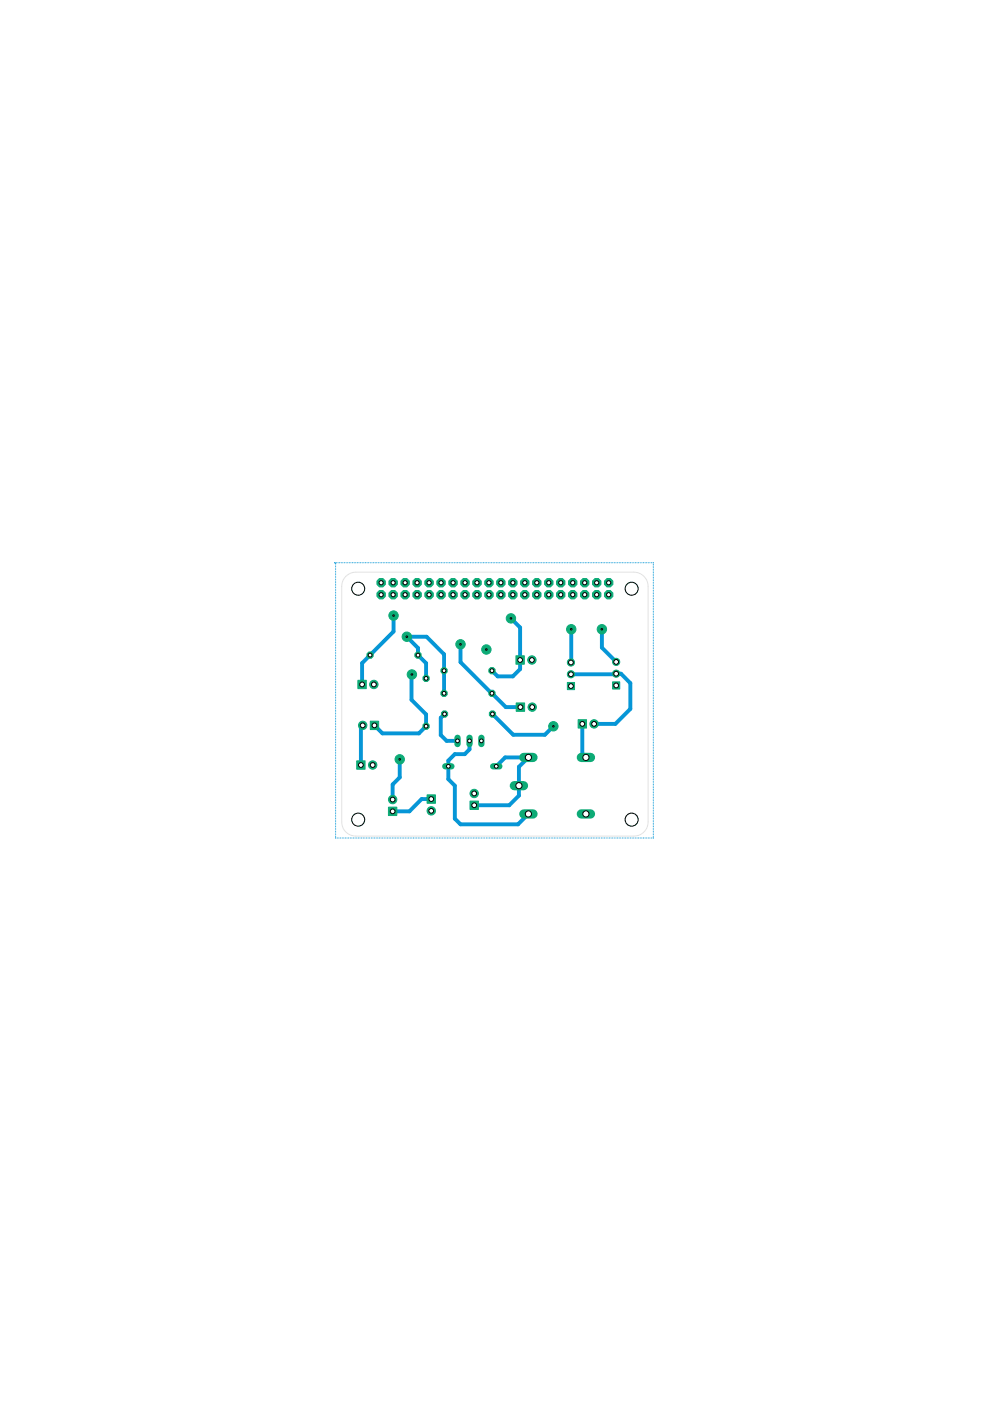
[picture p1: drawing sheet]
<svg xmlns="http://www.w3.org/2000/svg" width="210mm" height="297mm" viewBox="0 0 210 297" stroke-linecap="round" stroke-linejoin="round" font-family="sans-serif">
<g fill="none" stroke="#0696d7" stroke-width=".83">
<path d="M83.4 130.5v3.4l-6.6 6.7v4.5M97.6 136.6v3.8l9.7 9.5h3M108.3 131.1l2 2v8.8l-1.6 1.5h-3.2l-1.2-1.2M121.1 133.4v7.1M127.6 133.4v3.9l3 3M76.9 153.8l-.4 .4v8M87.3 143l-.1 5.4 3.1 3.1v2.5l-1.5 1.5h-7.7l-1.7-1.7M90.3 143.8v-3.2l-1.7-1.7v-1.5l-2.3-2.4h4.1l3.7 3.7v8.3M94.3 151.4l-.8 .8v3.7l1.2 1.2h2.3M99.5 157.1v1.8l-1 1h-2.1l-1.3 1.4v3.9l1.3 1.4v7l1.2 1.2h12.2l2.2-2.2M104.4 151.4l4.4 4.4h6.7l1.8-1.8M121.1 143h9.4l.1-.2h1.1l1.9 2v5.5l-3.1 3.2h-4.5"/>
<path d="M123.5 153.5v6.3l.7 .8M84.8 161v3.8l-1.6 1.5v3.2M91.4 169.4h-2l-2.6 2.6h-3.6M105.2 162.5l1.9-1.9h4.9l-2 2v6.1l-2 2h-7.5"/>
</g>
<g fill="none" stroke="#0696d7" stroke-width=".21">
<path d="M71 119.3h.1M71 119.3l.2 .2M71.2 119.8h.1M71.3 119.3h.1M71.6 119.3h.1M72 119.3h.1M72.3 119.3h.1M72.7 119.3h.1M73 119.3h.1M73.4 119.3h.1M73.7 119.3h.1M74 119.3h.1"/>
<path d="M74.4 119.3h.1M74.7 119.3h.1M75.1 119.3h.1M75.4 119.3h.1M75.8 119.3h.1M76.1 119.3h.1M76.4 119.3h.1M76.8 119.3h.1M77.1 119.3h.1M77.5 119.3h.1M77.8 119.3h.1M78.1 119.3h.1"/>
<path d="M78.5 119.3h.1M78.8 119.3h.1M79.2 119.3h.1M79.5 119.3h.1M79.9 119.3h.1M80.2 119.3h.1M80.6 119.3h.1M80.9 119.3h.1M81.2 119.3h.1M81.6 119.3h.1M81.9 119.3h.1M82.3 119.3h.1"/>
<path d="M82.6 119.3h.1M83 119.3h.1M83.3 119.3h.1M83.6 119.3h.1M84 119.3h.1M84.3 119.3h.1M84.7 119.3h.1M85 119.3h.1M85.3 119.3h.1M85.7 119.3h.1M86 119.3h.1M86.4 119.3h.1"/>
<path d="M86.7 119.3h.1M87.1 119.3h.1M87.4 119.3h.1M87.8 119.3h.1M88.1 119.3h.1M88.4 119.3h.1M88.8 119.3h.1M89.1 119.3h.1M89.5 119.3h.1M89.8 119.3h.1M90.1 119.3h.1M90.5 119.3h.1"/>
<path d="M90.8 119.3h.1M91.2 119.3h.1M91.5 119.3h.1M91.9 119.3h.1M92.2 119.3h.1M92.5 119.3h.1M92.9 119.3h.1M93.2 119.3h.1M93.6 119.3h.1M93.9 119.3h.1M94.3 119.3h.1M94.6 119.3h.1"/>
<path d="M95 119.3h.1M95.3 119.3h.1M95.6 119.3h.1M96 119.3h.1M96.3 119.3h.1M96.7 119.3h.1M97 119.3h.1M97.3 119.3h.1M97.7 119.3h.1M98 119.3h.1M98.4 119.3h.1M98.7 119.3h.1"/>
<path d="M99.1 119.3h.1M99.4 119.3h.1M99.7 119.3h.1M100.1 119.3h.1M100.4 119.3h.1M100.8 119.3h.1M101.1 119.3h.1M101.5 119.3h.1M101.8 119.3h.1M102.2 119.3h.1M102.5 119.3h.1M102.8 119.3h.1"/>
<path d="M103.2 119.3h.1M103.5 119.3h.1M103.9 119.3h.1M104.2 119.3h.1M104.5 119.3h.1M104.9 119.3h.1M105.2 119.3h.1M105.6 119.3h.1M105.9 119.3h.1M106.3 119.3h.1M106.6 119.3h.1M106.9 119.3h.1"/>
<path d="M107.3 119.3h.1M107.6 119.3h.1M108 119.3h.1M108.3 119.3h.1M108.6 119.3h.1M109 119.3h.1M109.3 119.3h.1M109.7 119.3h.1M110 119.3h.1M110.4 119.3h.1M110.7 119.3h.1M111.1 119.3h.1"/>
<path d="M111.4 119.3h.1M111.7 119.3h.1M112.1 119.3h.1M112.4 119.3h.1M112.8 119.3h.1M113.1 119.3h.1M113.5 119.3h.1M113.8 119.3h.1M114.1 119.3h.1M114.5 119.3h.1M114.8 119.3h.1M115.2 119.3h.1"/>
<path d="M115.5 119.3h.1M115.8 119.3h.1M116.2 119.3h.1M116.5 119.3h.1M116.9 119.3h.1M117.2 119.3h.1M117.6 119.3h.1M117.9 119.3h.1M118.3 119.3h.1M118.6 119.3h.1M118.9 119.3h.1M119.3 119.3h.1"/>
<path d="M119.6 119.3h.1M120 119.3h.1M120.3 119.3h.1M120.6 119.3h.1M121 119.3h.1M121.3 119.3h.1M121.7 119.3h.1M122 119.3h.1M122.4 119.3h.1M122.7 119.3h.1M123 119.3h.1M123.4 119.3h.1"/>
<path d="M123.7 119.3h.1M124.1 119.3h.1M124.4 119.3h.1M124.8 119.3h.1M125.1 119.3h.1M125.5 119.3h.1M125.8 119.3h.1M126.1 119.3h.1M126.5 119.3h.1M126.8 119.3h.1M127.2 119.3h.1M127.5 119.3h.1"/>
<path d="M127.8 119.3h.1M128.2 119.3h.1M128.5 119.3h.1M128.9 119.3h.1M129.2 119.3h.1M129.6 119.3h.1M129.9 119.3h.1M130.2 119.3h.1M130.6 119.3h.1M130.9 119.3h.1M131.3 119.3h.1M131.6 119.3h.1"/>
<path d="M132 119.3h.1M132.3 119.3h.1M132.7 119.3h.1M133 119.3h.1M133.3 119.3h.1M133.7 119.3h.1M134 119.3h.1M134.4 119.3h.1M134.7 119.3h.1M135 119.3h.1M135.4 119.3h.1M135.7 119.3h.1"/>
<path d="M136.1 119.3h.1M136.4 119.3h.1M136.8 119.3h.1M137.1 119.3h.1M137.4 119.3h.1M137.8 119.3h.1M138.1 119.3h.1M138.5 119.3v.1M138.5 119.7h.1M138.5 120v.1M71.2 120.1h.1M71.2 120.4v.1"/>
<path d="M71.2 120.8h.1M71.2 121.1v.1M71.2 121.5h.1M71.2 121.8v.1M71.2 122.2h.1M71.2 122.5h.1M71.2 122.9h.1M71.2 123.2h.1M71.2 123.5v.1M71.2 123.9h.1M71.2 124.2h.1M71.2 124.5v.1"/>
<path d="M71.2 124.9h.1M71.2 125.2v.1M71.2 125.6h.1M71.2 125.9v.1M71.2 126.3h.1M71.2 126.6v.1M71.2 127h.1M71.2 127.3h.1M71.2 127.6v.1M71.2 128h.1M71.2 128.3v.1M71.2 128.7h.1"/>
<path d="M71.2 129v.1M71.2 129.3v.1M71.2 129.7h.1M71.2 130v.1M71.2 130.4h.1M71.2 130.7v.1M71.2 131.1h.1M71.2 131.4h.1M71.2 131.7v.1M71.2 132.1h.1M71.2 132.4v.1M71.2 132.8h.1"/>
<path d="M71.2 133.1v.1M71.2 133.5h.1M71.2 133.8h.1M71.2 134.1v.1M71.2 134.5h.1M71.2 134.8v.1M71.2 135.2h.1M71.2 135.5v.1M71.2 135.8v.1M71.2 136.2h.1M71.2 136.5v.1M71.2 136.9h.1"/>
<path d="M71.2 137.2v.1M71.2 137.6h.1M71.2 137.9h.1M71.2 138.3h.1M71.2 138.6h.1M71.2 138.9v.1M71.2 139.3h.1M71.2 139.6v.1M71.2 140h.1M138.5 120.4h.1M138.5 120.7h.1M138.5 121v.1"/>
<path d="M138.5 121.4h.1M138.5 121.7v.1M138.5 122.1h.1M138.5 122.4h.1M138.5 122.7v.1M138.5 123.1h.1M138.5 123.4v.1M138.5 123.8h.1M138.5 124.1v.1M138.5 124.5h.1M138.5 124.8h.1M138.5 125.2h.1"/>
<path d="M138.5 125.5h.1M138.5 125.8v.1M138.5 126.2h.1M138.5 126.5v.1M138.5 126.9h.1M138.5 127.2v.1M138.5 127.6h.1M138.5 127.9h.1M138.5 128.2v.1M138.5 128.6h.1M138.5 128.9v.1M138.5 129.3h.1"/>
<path d="M138.5 129.6h.1M138.5 129.9v.1M138.5 130.3h.1M138.5 130.6v.1M138.5 131h.1M138.5 131.3v.1M138.5 131.7h.1M138.5 132v.1M138.5 132.4h.1M138.5 132.7h.1M138.5 133v.1M138.5 133.4h.1"/>
<path d="M138.5 133.7v.1M138.5 134.1h.1M138.5 134.4v.1M138.5 134.7v.1M138.5 135.1h.1M138.5 135.4v.1M138.5 135.8h.1M138.5 136.1v.1M138.5 136.5h.1M138.5 136.8v.1M138.5 137.2h.1M138.5 137.5h.1"/>
<path d="M138.5 137.8v.1M138.5 138.2h.1M138.5 138.5v.1M138.5 138.9h.1M138.5 139.2v.1M138.5 139.6h.1M138.5 139.9h.1M71.2 140.3v.1M71.2 140.7h.1M71.2 141h.1M71.2 141.3v.1M71.2 141.7h.1"/>
<path d="M71.2 142h.1M71.2 142.4h.1M71.2 142.7h.1M71.2 143v.1M71.2 143.4h.1M71.2 143.7v.1M71.2 144.1h.1M71.2 144.4v.1M71.2 144.8h.1M71.2 145.1h.1M71.2 145.4v.1M71.2 145.8h.1"/>
<path d="M71.2 146.1v.1M71.2 146.5h.1M71.2 146.8v.1M71.2 147.2h.1M71.2 147.5h.1M71.2 147.8v.1M71.2 148.2h.1M71.2 148.5v.1M71.2 148.9h.1M71.2 149.2h.1M71.2 149.5v.1M71.2 149.9h.1"/>
<path d="M71.2 150.2v.1M71.2 150.6h.1M71.2 150.9v.1M71.2 151.3h.1M71.2 151.6h.1M71.2 152h.1M71.2 152.3h.1M71.2 152.6v.1M71.2 153h.1M71.2 153.3v.1M71.2 153.6v.1M71.2 154v.1"/>
<path d="M71.2 154.3v.1M71.2 154.7h.1M71.2 155v.1M71.2 155.4h.1M71.2 155.7v.1M71.2 156.1h.1M71.2 156.4h.1M71.2 156.7v.1M71.2 157.1h.1M71.2 157.4v.1M71.2 157.8h.1M71.2 158.1v.1"/>
<path d="M71.2 158.5h.1M71.2 158.8h.1M71.2 159.1v.1M71.2 159.5h.1M71.2 159.8v.1M138.5 140.3h.1M138.5 140.6h.1M138.5 140.9v.1M138.5 141.3h.1M138.5 141.6h.1M138.5 142h.1M138.5 142.3h.1"/>
<path d="M138.5 142.6v.1M138.5 143h.1M138.5 143.3v.1M138.5 143.7h.1M138.5 144v.1M138.5 144.4h.1M138.5 144.7h.1M138.5 145v.1M138.5 145.4h.1M138.5 145.7v.1M138.5 146.1h.1M138.5 146.4v.1"/>
<path d="M138.5 146.7v.1M138.5 147.1v.1M138.5 147.4v.1M138.5 147.8h.1M138.5 148.1v.1M138.5 148.5h.1M138.5 148.8v.1M138.5 149.2h.1M138.5 149.5h.1M138.5 149.8v.1M138.5 150.2h.1M138.5 150.5v.1"/>
<path d="M138.5 150.9h.1M138.5 151.2v.1M138.5 151.6h.1M138.5 151.9v.1M138.5 152.3h.1M138.5 152.6h.1M138.5 152.9v.1M138.5 153.3h.1M138.5 153.6v.1M138.5 154h.1M138.5 154.3h.1M138.5 154.6v.1"/>
<path d="M138.5 155h.1M138.5 155.3v.1M138.5 155.7h.1M138.5 156v.1M138.5 156.4h.1M138.5 156.7h.1M138.5 157.1h.1M138.5 157.4h.1M138.5 157.7v.1M138.5 158.1h.1M138.5 158.4v.1M138.5 158.8h.1"/>
<path d="M138.5 159.1v.1M138.5 159.4v.1M138.5 159.8h.1M71.2 177.7h.1M71.2 160.2h.1M71.2 160.5h.1M71.2 160.8v.1M71.2 161.2h.1M71.2 161.5v.1M71.2 161.9h.1M71.2 162.2v.1M71.2 162.6h.1"/>
<path d="M71.2 162.9h.1M71.2 163.2v.1M71.2 163.6h.1M71.2 163.9v.1M71.2 164.3h.1M71.2 164.6v.1M71.2 165h.1M71.2 165.3v.1M71.2 165.7h.1M71.2 166h.1M71.2 166.3v.1M71.2 166.7h.1"/>
<path d="M71.2 167h.1M71.2 167.4h.1M71.2 167.7h.1M71.2 168v.1M71.2 168.4h.1M71.2 168.7v.1M71.2 169.1h.1M71.2 169.4v.1M71.2 169.8h.1M71.2 170.1h.1M71.2 170.4v.1M71.2 170.8h.1"/>
<path d="M71.2 171.1v.1M71.2 171.5h.1M71.2 171.8v.1M71.2 172.1v.1M71.2 172.5h.1M71.2 172.8v.1M71.2 173.2h.1M71.2 173.5v.1M71.2 173.9h.1M71.2 174.2h.1M71.2 174.5v.1M71.2 174.9h.1"/>
<path d="M71.2 175.2v.1M71.2 175.6h.1M71.2 175.9v.1M71.2 176.3h.1M71.2 176.6h.1M71.2 177h.1M71.2 177.3h.1M71.2 177.6v.1M71.5 177.7h.1M71.8 177.7h.1M72.2 177.7h.1M72.5 177.7h.1"/>
<path d="M72.9 177.7h.1M73.2 177.7h.1M73.6 177.7h.1M73.9 177.7h.1M74.3 177.7h.1M74.6 177.7h.1M74.9 177.7h.1M75.3 177.7h.1M75.6 177.7h.1M76 177.7h.1M76.3 177.7h.1M76.6 177.7h.1"/>
<path d="M77 177.7h.1M77.3 177.7h.1M77.7 177.7h.1M78 177.7h.1M78.4 177.7h.1M78.7 177.7h.1M79.1 177.7h.1M79.4 177.7h.1M79.7 177.7h.1M80.1 177.7h.1M80.4 177.7h.1M80.8 177.7h.1"/>
<path d="M81.1 177.7h.1M81.4 177.7h.1M81.8 177.7h.1M82.1 177.7h.1M82.5 177.7h.1M82.8 177.7h.1M83.2 177.7h.1M83.5 177.7h.1M83.9 177.7h.1M84.2 177.7h.1M84.5 177.7h.1M84.9 177.7h.1"/>
<path d="M85.2 177.7h.1M85.6 177.7h.1M85.9 177.7h.1M86.3 177.7h.1M86.6 177.7h.1M87 177.7h.1M87.3 177.7h.1M87.6 177.7h.1M88 177.7h.1M88.3 177.7h.1M88.7 177.7h.1M89 177.7h.1"/>
<path d="M89.4 177.7h.1M89.7 177.7h.1M90 177.7h.1M90.4 177.7h.1M90.7 177.7h.1M91.1 177.7h.1M91.4 177.7h.1M91.8 177.7h.1M92.1 177.7h.1M92.5 177.7h.1M92.8 177.7h.1M93.1 177.7h.1"/>
<path d="M93.5 177.7h.1M93.8 177.7h.1M94.2 177.7h.1M94.5 177.7h.1M94.8 177.7h.1M95.2 177.7h.1M95.5 177.7h.1M95.9 177.7h.1M96.2 177.7h.1M96.6 177.7h.1M96.9 177.7h.1M97.3 177.7h.1"/>
<path d="M97.6 177.7h.1M97.9 177.7h.1M98.3 177.7h.1M98.6 177.7h.1M99 177.7h.1M99.3 177.7h.1M99.7 177.7h.1M100 177.7h.1M100.4 177.7h.1M100.7 177.7h.1M101 177.7h.1M101.4 177.7h.1"/>
<path d="M101.7 177.7h.1M102.1 177.7h.1M102.4 177.7h.1M102.7 177.7h.1M103.1 177.7h.1M103.4 177.7h.1M103.8 177.7h.1M104.1 177.7h.1M104.5 177.7h.1M104.8 177.7h.1M105.2 177.7h.1M105.5 177.7h.1"/>
<path d="M105.8 177.7h.1M106.2 177.7h.1M106.5 177.7h.1M106.9 177.7h.1M107.2 177.7h.1M107.6 177.7h.1M107.9 177.7h.1M108.2 177.7h.1M108.6 177.7h.1M108.9 177.7h.1M109.3 177.7h.1M109.6 177.7h.1"/>
<path d="M110 177.7h.1M110.3 177.7h.1M110.7 177.7h.1M111 177.7h.1M111.3 177.7h.1M111.7 177.7h.1M112 177.7h.1M112.4 177.7h.1M112.7 177.7h.1M113.1 177.7h.1M113.4 177.7h.1M113.7 177.7h.1"/>
<path d="M114.1 177.7h.1M114.4 177.7h.1M114.8 177.7h.1M115.1 177.7h.1M115.5 177.7h.1M115.8 177.7h.1M116.1 177.7h.1M116.5 177.7h.1M116.8 177.7h.1M117.2 177.7h.1M117.5 177.7h.1M117.9 177.7h.1"/>
<path d="M118.2 177.7h.1M118.6 177.7h.1M118.9 177.7h.1M119.2 177.7h.1M119.6 177.7h.1M119.9 177.7h.1M120.3 177.7h.1M120.6 177.7h.1M120.9 177.7h.1M121.3 177.7h.1M121.6 177.7h.1M122 177.7h.1"/>
<path d="M122.3 177.7h.1M122.7 177.7h.1M123 177.7h.1M123.4 177.7h.1M123.7 177.7h.1M124 177.7h.1M124.4 177.7h.1M124.7 177.7h.1M125.1 177.7h.1M125.4 177.7h.1M125.8 177.7h.1M126.1 177.7h.1"/>
<path d="M126.4 177.7h.1M126.8 177.7h.1M127.1 177.7h.1M127.5 177.7h.1M127.8 177.7h.1M128.2 177.7h.1M128.5 177.7h.1M128.9 177.7h.1M129.2 177.7h.1M129.5 177.7h.1M129.9 177.7h.1M130.2 177.7h.1"/>
<path d="M130.6 177.7h.1M130.9 177.7h.1M131.3 177.7h.1M131.6 177.7h.1M132 177.7h.1M132.3 177.7h.1M132.6 177.7h.1M133 177.7h.1M133.3 177.7h.1M133.7 177.7h.1M134 177.7h.1M134.3 177.7h.1"/>
<path d="M134.7 177.7h.1M135 177.7h.1M135.4 177.7h.1M135.7 177.7h.1M136.1 177.7h.1M136.4 177.7h.1M136.8 177.7h.1M137.1 177.7h.1M137.4 177.7h.1M137.8 177.7h.1M138.1 177.7h.1M138.5 160.1v.1"/>
<path d="M138.5 160.5h.1M138.5 160.8v.1M138.5 161.2h.1M138.5 161.5h.1M138.5 161.8v.1M138.5 162.2h.1M138.5 162.5v.1M138.5 162.9h.1M138.5 163.2v.1M138.5 163.6h.1M138.5 163.9v.1M138.5 164.3h.1"/>
<path d="M138.5 164.6h.1M138.5 164.9v.1M138.5 165.3h.1M138.5 165.6v.1M138.5 166h.1M138.5 166.3h.1M138.5 166.6v.1M138.5 167h.1M138.5 167.3v.1M138.5 167.7h.1M138.5 168v.1M138.5 168.4h.1"/>
<path d="M138.5 168.7v.1M138.5 169.1h.1M138.5 169.4h.1M138.5 169.7v.1M138.5 170.1h.1M138.5 170.4v.1M138.5 170.8h.1M138.5 171.1v.1M138.5 171.4v.1M138.5 171.8h.1M138.5 172.1v.1M138.5 172.5h.1"/>
<path d="M138.5 172.8v.1M138.5 173.2h.1M138.5 173.5h.1M138.5 173.9h.1M138.5 174.2h.1M138.5 174.5v.1M138.5 174.9h.1M138.5 175.2v.1M138.5 175.6h.1M138.5 175.9v.1M138.5 176.3h.1M138.5 176.6h.1"/>
<path d="M138.5 176.9v.1M138.5 177.3h.1M138.5 177.6v.1"/>
</g>
<path d="M75.9 144.2h1.8v1.8h-1.8z" fill="#0dab76" stroke="#0dab76" stroke-width=".21"/>
<circle cx="76.8" cy="145.1" r=".51" fill="#fff" stroke="#000" stroke-width=".21"/>
<circle cx="79.3" cy="145.1" r=".89" fill="#0dab76" stroke="#0dab76" stroke-width=".21"/>
<circle cx="79.3" cy="145.1" r=".51" fill="#fff" stroke="#000" stroke-width=".21"/>
<circle cx="80.8" cy="126.1" r=".96" fill="#0dab76" stroke="#0dab76" stroke-width=".21"/>
<circle cx="80.8" cy="126.1" r=".44" fill="#fff" stroke="#000" stroke-width=".21"/>
<circle cx="80.8" cy="123.5" r=".96" fill="#0dab76" stroke="#0dab76" stroke-width=".21"/>
<circle cx="80.8" cy="123.5" r=".44" fill="#fff" stroke="#000" stroke-width=".21"/>
<circle cx="83.4" cy="126.1" r=".96" fill="#0dab76" stroke="#0dab76" stroke-width=".21"/>
<circle cx="83.4" cy="126.1" r=".44" fill="#fff" stroke="#000" stroke-width=".21"/>
<circle cx="83.4" cy="123.5" r=".96" fill="#0dab76" stroke="#0dab76" stroke-width=".21"/>
<circle cx="83.4" cy="123.5" r=".44" fill="#fff" stroke="#000" stroke-width=".21"/>
<circle cx="85.9" cy="126.1" r=".96" fill="#0dab76" stroke="#0dab76" stroke-width=".21"/>
<circle cx="85.9" cy="126.1" r=".44" fill="#fff" stroke="#000" stroke-width=".21"/>
<circle cx="85.9" cy="123.5" r=".96" fill="#0dab76" stroke="#0dab76" stroke-width=".21"/>
<circle cx="85.9" cy="123.5" r=".44" fill="#fff" stroke="#000" stroke-width=".21"/>
<circle cx="88.4" cy="126.1" r=".96" fill="#0dab76" stroke="#0dab76" stroke-width=".21"/>
<circle cx="88.4" cy="126.1" r=".44" fill="#fff" stroke="#000" stroke-width=".21"/>
<circle cx="88.4" cy="123.5" r=".96" fill="#0dab76" stroke="#0dab76" stroke-width=".21"/>
<circle cx="88.4" cy="123.5" r=".44" fill="#fff" stroke="#000" stroke-width=".21"/>
<circle cx="91" cy="126.1" r=".96" fill="#0dab76" stroke="#0dab76" stroke-width=".21"/>
<circle cx="91" cy="126.1" r=".44" fill="#fff" stroke="#000" stroke-width=".21"/>
<circle cx="91" cy="123.5" r=".96" fill="#0dab76" stroke="#0dab76" stroke-width=".21"/>
<circle cx="91" cy="123.5" r=".44" fill="#fff" stroke="#000" stroke-width=".21"/>
<circle cx="93.5" cy="126.1" r=".96" fill="#0dab76" stroke="#0dab76" stroke-width=".21"/>
<circle cx="93.5" cy="126.1" r=".44" fill="#fff" stroke="#000" stroke-width=".21"/>
<circle cx="93.5" cy="123.5" r=".96" fill="#0dab76" stroke="#0dab76" stroke-width=".21"/>
<circle cx="93.5" cy="123.5" r=".44" fill="#fff" stroke="#000" stroke-width=".21"/>
<circle cx="96.1" cy="126.1" r=".96" fill="#0dab76" stroke="#0dab76" stroke-width=".21"/>
<circle cx="96.1" cy="126.1" r=".44" fill="#fff" stroke="#000" stroke-width=".21"/>
<circle cx="96.1" cy="123.5" r=".96" fill="#0dab76" stroke="#0dab76" stroke-width=".21"/>
<circle cx="96.1" cy="123.5" r=".44" fill="#fff" stroke="#000" stroke-width=".21"/>
<circle cx="98.6" cy="126.1" r=".96" fill="#0dab76" stroke="#0dab76" stroke-width=".21"/>
<circle cx="98.6" cy="126.1" r=".44" fill="#fff" stroke="#000" stroke-width=".21"/>
<circle cx="98.6" cy="123.5" r=".96" fill="#0dab76" stroke="#0dab76" stroke-width=".21"/>
<circle cx="98.6" cy="123.5" r=".44" fill="#fff" stroke="#000" stroke-width=".21"/>
<circle cx="101.1" cy="126.1" r=".96" fill="#0dab76" stroke="#0dab76" stroke-width=".21"/>
<circle cx="101.1" cy="126.1" r=".44" fill="#fff" stroke="#000" stroke-width=".21"/>
<circle cx="101.1" cy="123.5" r=".96" fill="#0dab76" stroke="#0dab76" stroke-width=".21"/>
<circle cx="101.1" cy="123.5" r=".44" fill="#fff" stroke="#000" stroke-width=".21"/>
<circle cx="103.7" cy="126.1" r=".96" fill="#0dab76" stroke="#0dab76" stroke-width=".21"/>
<circle cx="103.7" cy="126.1" r=".44" fill="#fff" stroke="#000" stroke-width=".21"/>
<circle cx="103.7" cy="123.5" r=".96" fill="#0dab76" stroke="#0dab76" stroke-width=".21"/>
<circle cx="103.7" cy="123.5" r=".44" fill="#fff" stroke="#000" stroke-width=".21"/>
<circle cx="106.2" cy="126.1" r=".96" fill="#0dab76" stroke="#0dab76" stroke-width=".21"/>
<circle cx="106.2" cy="126.1" r=".44" fill="#fff" stroke="#000" stroke-width=".21"/>
<circle cx="106.2" cy="123.5" r=".96" fill="#0dab76" stroke="#0dab76" stroke-width=".21"/>
<circle cx="106.2" cy="123.5" r=".44" fill="#fff" stroke="#000" stroke-width=".21"/>
<circle cx="108.7" cy="126.1" r=".96" fill="#0dab76" stroke="#0dab76" stroke-width=".21"/>
<circle cx="108.7" cy="126.1" r=".44" fill="#fff" stroke="#000" stroke-width=".21"/>
<circle cx="108.7" cy="123.5" r=".96" fill="#0dab76" stroke="#0dab76" stroke-width=".21"/>
<circle cx="108.7" cy="123.5" r=".44" fill="#fff" stroke="#000" stroke-width=".21"/>
<circle cx="111.3" cy="126.1" r=".96" fill="#0dab76" stroke="#0dab76" stroke-width=".21"/>
<circle cx="111.3" cy="126.1" r=".44" fill="#fff" stroke="#000" stroke-width=".21"/>
<circle cx="111.3" cy="123.5" r=".96" fill="#0dab76" stroke="#0dab76" stroke-width=".21"/>
<circle cx="111.3" cy="123.5" r=".44" fill="#fff" stroke="#000" stroke-width=".21"/>
<circle cx="113.8" cy="126.1" r=".96" fill="#0dab76" stroke="#0dab76" stroke-width=".21"/>
<circle cx="113.8" cy="126.1" r=".44" fill="#fff" stroke="#000" stroke-width=".21"/>
<circle cx="113.8" cy="123.5" r=".96" fill="#0dab76" stroke="#0dab76" stroke-width=".21"/>
<circle cx="113.8" cy="123.5" r=".44" fill="#fff" stroke="#000" stroke-width=".21"/>
<circle cx="116.4" cy="126.1" r=".96" fill="#0dab76" stroke="#0dab76" stroke-width=".21"/>
<circle cx="116.4" cy="126.1" r=".44" fill="#fff" stroke="#000" stroke-width=".21"/>
<circle cx="116.4" cy="123.5" r=".96" fill="#0dab76" stroke="#0dab76" stroke-width=".21"/>
<circle cx="116.4" cy="123.5" r=".44" fill="#fff" stroke="#000" stroke-width=".21"/>
<circle cx="118.9" cy="126.1" r=".96" fill="#0dab76" stroke="#0dab76" stroke-width=".21"/>
<circle cx="118.9" cy="126.1" r=".44" fill="#fff" stroke="#000" stroke-width=".21"/>
<circle cx="118.9" cy="123.5" r=".96" fill="#0dab76" stroke="#0dab76" stroke-width=".21"/>
<circle cx="118.9" cy="123.5" r=".44" fill="#fff" stroke="#000" stroke-width=".21"/>
<circle cx="121.4" cy="126.1" r=".96" fill="#0dab76" stroke="#0dab76" stroke-width=".21"/>
<circle cx="121.4" cy="126.1" r=".44" fill="#fff" stroke="#000" stroke-width=".21"/>
<circle cx="121.4" cy="123.5" r=".96" fill="#0dab76" stroke="#0dab76" stroke-width=".21"/>
<circle cx="121.4" cy="123.5" r=".44" fill="#fff" stroke="#000" stroke-width=".21"/>
<circle cx="124" cy="126.1" r=".96" fill="#0dab76" stroke="#0dab76" stroke-width=".21"/>
<circle cx="124" cy="126.1" r=".44" fill="#fff" stroke="#000" stroke-width=".21"/>
<circle cx="124" cy="123.5" r=".96" fill="#0dab76" stroke="#0dab76" stroke-width=".21"/>
<circle cx="124" cy="123.5" r=".44" fill="#fff" stroke="#000" stroke-width=".21"/>
<circle cx="126.5" cy="126.1" r=".96" fill="#0dab76" stroke="#0dab76" stroke-width=".21"/>
<circle cx="126.5" cy="126.1" r=".44" fill="#fff" stroke="#000" stroke-width=".21"/>
<circle cx="126.5" cy="123.5" r=".96" fill="#0dab76" stroke="#0dab76" stroke-width=".21"/>
<circle cx="126.5" cy="123.5" r=".44" fill="#fff" stroke="#000" stroke-width=".21"/>
<circle cx="129.1" cy="126.1" r=".96" fill="#0dab76" stroke="#0dab76" stroke-width=".21"/>
<circle cx="129.1" cy="126.1" r=".44" fill="#fff" stroke="#000" stroke-width=".21"/>
<circle cx="129.1" cy="123.5" r=".96" fill="#0dab76" stroke="#0dab76" stroke-width=".21"/>
<circle cx="129.1" cy="123.5" r=".44" fill="#fff" stroke="#000" stroke-width=".21"/>
<path d="M109.4 139h1.8v1.8h-1.8z" fill="#0dab76" stroke="#0dab76" stroke-width=".21"/>
<circle cx="110.3" cy="139.9" r=".51" fill="#fff" stroke="#000" stroke-width=".21"/>
<circle cx="112.8" cy="139.9" r=".89" fill="#0dab76" stroke="#0dab76" stroke-width=".21"/>
<circle cx="112.8" cy="139.9" r=".51" fill="#fff" stroke="#000" stroke-width=".21"/>
<path d="M75.6 161.3h1.8v1.8h-1.8z" fill="#0dab76" stroke="#0dab76" stroke-width=".21"/>
<circle cx="76.5" cy="162.2" r=".51" fill="#fff" stroke="#000" stroke-width=".21"/>
<circle cx="79" cy="162.2" r=".89" fill="#0dab76" stroke="#0dab76" stroke-width=".21"/>
<circle cx="79" cy="162.2" r=".51" fill="#fff" stroke="#000" stroke-width=".21"/>
<path d="M109.5 149h1.7v1.8h-1.7z" fill="#0dab76" stroke="#0dab76" stroke-width=".21"/>
<circle cx="110.3" cy="149.9" r=".51" fill="#fff" stroke="#000" stroke-width=".21"/>
<circle cx="112.8" cy="149.9" r=".89" fill="#0dab76" stroke="#0dab76" stroke-width=".21"/>
<circle cx="112.8" cy="149.9" r=".51" fill="#fff" stroke="#000" stroke-width=".21"/>
<path d="M129.9 144.6h1.5v1.5h-1.5z" fill="#0dab76" stroke="#0dab76" stroke-width=".21"/>
<circle cx="130.6" cy="145.3" r=".51" fill="#fff" stroke="#000" stroke-width=".21"/>
<circle cx="130.6" cy="142.8" r=".76" fill="#0dab76" stroke="#0dab76" stroke-width=".21"/>
<circle cx="130.6" cy="142.8" r=".51" fill="#fff" stroke="#000" stroke-width=".21"/>
<circle cx="130.6" cy="140.3" r=".76" fill="#0dab76" stroke="#0dab76" stroke-width=".21"/>
<circle cx="130.6" cy="140.3" r=".51" fill="#fff" stroke="#000" stroke-width=".21"/>
<path d="M120.3 144.7h1.5v1.5h-1.5z" fill="#0dab76" stroke="#0dab76" stroke-width=".21"/>
<circle cx="121.1" cy="145.5" r=".51" fill="#fff" stroke="#000" stroke-width=".21"/>
<circle cx="121.1" cy="143" r=".76" fill="#0dab76" stroke="#0dab76" stroke-width=".21"/>
<circle cx="121.1" cy="143" r=".51" fill="#fff" stroke="#000" stroke-width=".21"/>
<circle cx="121.1" cy="140.5" r=".76" fill="#0dab76" stroke="#0dab76" stroke-width=".21"/>
<circle cx="121.1" cy="140.5" r=".51" fill="#fff" stroke="#000" stroke-width=".21"/>
<path d="M122.6 152.6h1.8v1.8h-1.8z" fill="#0dab76" stroke="#0dab76" stroke-width=".21"/>
<circle cx="123.5" cy="153.5" r=".51" fill="#fff" stroke="#000" stroke-width=".21"/>
<circle cx="126" cy="153.5" r=".89" fill="#0dab76" stroke="#0dab76" stroke-width=".21"/>
<circle cx="126" cy="153.5" r=".51" fill="#fff" stroke="#000" stroke-width=".21"/>
<path d="M78.5 152.9h1.8v1.8h-1.8z" fill="#0dab76" stroke="#0dab76" stroke-width=".21"/>
<circle cx="79.4" cy="153.8" r=".51" fill="#fff" stroke="#000" stroke-width=".21"/>
<circle cx="76.9" cy="153.8" r=".89" fill="#0dab76" stroke="#0dab76" stroke-width=".21"/>
<circle cx="76.9" cy="153.8" r=".51" fill="#fff" stroke="#000" stroke-width=".21"/>
<path d="M99.7 169.8h1.7v1.8h-1.7z" fill="#0dab76" stroke="#0dab76" stroke-width=".21"/>
<circle cx="100.5" cy="170.7" r=".51" fill="#fff" stroke="#000" stroke-width=".21"/>
<circle cx="100.5" cy="168.2" r=".89" fill="#0dab76" stroke="#0dab76" stroke-width=".21"/>
<circle cx="100.5" cy="168.2" r=".51" fill="#fff" stroke="#000" stroke-width=".21"/>
<path d="M109.1 166.6h1.9" fill="none" stroke="#0dab76" stroke-width="2"/>
<circle cx="110" cy="166.6" r=".66" fill="#fff" stroke="#000" stroke-width=".21"/>
<path d="M111.1 160.6h1.9" fill="none" stroke="#0dab76" stroke-width="2"/>
<circle cx="112" cy="160.6" r=".66" fill="#fff" stroke="#000" stroke-width=".21"/>
<path d="M111.1 172.6h1.9" fill="none" stroke="#0dab76" stroke-width="2"/>
<circle cx="112" cy="172.6" r=".66" fill="#fff" stroke="#000" stroke-width=".21"/>
<path d="M123.3 160.6h1.9" fill="none" stroke="#0dab76" stroke-width="2"/>
<circle cx="124.2" cy="160.6" r=".66" fill="#fff" stroke="#000" stroke-width=".21"/>
<path d="M123.3 172.6h1.9" fill="none" stroke="#0dab76" stroke-width="2"/>
<circle cx="124.2" cy="172.6" r=".66" fill="#fff" stroke="#000" stroke-width=".21"/>
<path d="M99.5 156.4v1.4" fill="none" stroke="#0dab76" stroke-width="1.3"/>
<circle cx="99.5" cy="157.1" r=".4" fill="#fff" stroke="#000" stroke-width=".21"/>
<path d="M102.1 156.4v1.4" fill="none" stroke="#0dab76" stroke-width="1.3"/>
<circle cx="102.1" cy="157.1" r=".4" fill="#fff" stroke="#000" stroke-width=".21"/>
<path d="M97 156.4v1.4" fill="none" stroke="#0dab76" stroke-width="1.3"/>
<circle cx="97" cy="157.1" r=".4" fill="#fff" stroke="#000" stroke-width=".21"/>
<circle cx="94.1" cy="142.2" r=".71" fill="#0dab76" stroke="#0dab76" stroke-width=".21"/>
<circle cx="94.1" cy="142.2" r=".4" fill="#fff" stroke="#000" stroke-width=".21"/>
<circle cx="104.3" cy="142.2" r=".71" fill="#0dab76" stroke="#0dab76" stroke-width=".21"/>
<circle cx="104.3" cy="142.2" r=".4" fill="#fff" stroke="#000" stroke-width=".21"/>
<circle cx="88.6" cy="138.9" r=".71" fill="#0dab76" stroke="#0dab76" stroke-width=".21"/>
<circle cx="88.6" cy="138.9" r=".4" fill="#fff" stroke="#000" stroke-width=".21"/>
<circle cx="78.5" cy="138.9" r=".71" fill="#0dab76" stroke="#0dab76" stroke-width=".21"/>
<circle cx="78.5" cy="138.9" r=".4" fill="#fff" stroke="#000" stroke-width=".21"/>
<circle cx="94.1" cy="147" r=".71" fill="#0dab76" stroke="#0dab76" stroke-width=".21"/>
<circle cx="94.1" cy="147" r=".4" fill="#fff" stroke="#000" stroke-width=".21"/>
<circle cx="104.3" cy="147" r=".71" fill="#0dab76" stroke="#0dab76" stroke-width=".21"/>
<circle cx="104.3" cy="147" r=".4" fill="#fff" stroke="#000" stroke-width=".21"/>
<circle cx="90.3" cy="143.8" r=".71" fill="#0dab76" stroke="#0dab76" stroke-width=".21"/>
<circle cx="90.3" cy="143.8" r=".4" fill="#fff" stroke="#000" stroke-width=".21"/>
<circle cx="90.3" cy="154" r=".71" fill="#0dab76" stroke="#0dab76" stroke-width=".21"/>
<circle cx="90.3" cy="154" r=".4" fill="#fff" stroke="#000" stroke-width=".21"/>
<path d="M90.6 168.5h1.7v1.8h-1.7z" fill="#0dab76" stroke="#0dab76" stroke-width=".21"/>
<circle cx="91.4" cy="169.4" r=".51" fill="#fff" stroke="#000" stroke-width=".21"/>
<circle cx="91.4" cy="171.9" r=".89" fill="#0dab76" stroke="#0dab76" stroke-width=".21"/>
<circle cx="91.4" cy="171.9" r=".51" fill="#fff" stroke="#000" stroke-width=".21"/>
<circle cx="94.3" cy="151.4" r=".71" fill="#0dab76" stroke="#0dab76" stroke-width=".21"/>
<circle cx="94.3" cy="151.4" r=".4" fill="#fff" stroke="#000" stroke-width=".21"/>
<circle cx="104.4" cy="151.4" r=".71" fill="#0dab76" stroke="#0dab76" stroke-width=".21"/>
<circle cx="104.4" cy="151.4" r=".4" fill="#fff" stroke="#000" stroke-width=".21"/>
<path d="M104.6 162.5h1.3" fill="none" stroke="#0dab76" stroke-width="1.3"/>
<circle cx="105.2" cy="162.5" r=".4" fill="#fff" stroke="#000" stroke-width=".21"/>
<path d="M94.4 162.5h1.3" fill="none" stroke="#0dab76" stroke-width="1.3"/>
<circle cx="95.1" cy="162.5" r=".4" fill="#fff" stroke="#000" stroke-width=".21"/>
<path d="M82.4 171.1h1.7v1.8h-1.7z" fill="#0dab76" stroke="#0dab76" stroke-width=".21"/>
<circle cx="83.2" cy="172" r=".51" fill="#fff" stroke="#000" stroke-width=".21"/>
<circle cx="83.2" cy="169.5" r=".89" fill="#0dab76" stroke="#0dab76" stroke-width=".21"/>
<circle cx="83.2" cy="169.5" r=".51" fill="#fff" stroke="#000" stroke-width=".21"/>
<circle cx="86.3" cy="135" r=".99" fill="#0dab76" stroke="#0dab76" stroke-width=".21"/>
<circle cx="86.3" cy="135" r=".17" fill="#fff" stroke="#000" stroke-width=".21"/>
<circle cx="127.6" cy="133.4" r=".99" fill="#0dab76" stroke="#0dab76" stroke-width=".21"/>
<circle cx="127.6" cy="133.4" r=".17" fill="#fff" stroke="#000" stroke-width=".21"/>
<circle cx="121.1" cy="133.4" r=".99" fill="#0dab76" stroke="#0dab76" stroke-width=".21"/>
<circle cx="121.1" cy="133.4" r=".17" fill="#fff" stroke="#000" stroke-width=".21"/>
<circle cx="103.1" cy="137.7" r=".99" fill="#0dab76" stroke="#0dab76" stroke-width=".21"/>
<circle cx="103.1" cy="137.7" r=".17" fill="#fff" stroke="#000" stroke-width=".21"/>
<circle cx="117.3" cy="154" r=".99" fill="#0dab76" stroke="#0dab76" stroke-width=".21"/>
<circle cx="117.3" cy="154" r=".17" fill="#fff" stroke="#000" stroke-width=".21"/>
<circle cx="84.8" cy="161" r=".99" fill="#0dab76" stroke="#0dab76" stroke-width=".21"/>
<circle cx="84.8" cy="161" r=".17" fill="#fff" stroke="#000" stroke-width=".21"/>
<circle cx="83.4" cy="130.5" r=".99" fill="#0dab76" stroke="#0dab76" stroke-width=".21"/>
<circle cx="83.4" cy="130.5" r=".17" fill="#fff" stroke="#000" stroke-width=".21"/>
<circle cx="108.3" cy="131.1" r=".99" fill="#0dab76" stroke="#0dab76" stroke-width=".21"/>
<circle cx="108.3" cy="131.1" r=".17" fill="#fff" stroke="#000" stroke-width=".21"/>
<circle cx="87.3" cy="143" r=".99" fill="#0dab76" stroke="#0dab76" stroke-width=".21"/>
<circle cx="87.3" cy="143" r=".17" fill="#fff" stroke="#000" stroke-width=".21"/>
<circle cx="97.6" cy="136.6" r=".99" fill="#0dab76" stroke="#0dab76" stroke-width=".21"/>
<circle cx="97.6" cy="136.6" r=".17" fill="#fff" stroke="#000" stroke-width=".21"/>
<g fill="none" stroke="#e3e3e3" stroke-width=".21">
<path d="M73.3 122.2l1.2-.7 1-.2h58.9a3 3 0 0 1 3 3v50a3 3 0 0 1-3 3h-58.9a2.96 2.96 0 0 1-3-3v-50l.3-1.3z"/>
<circle cx="75.9" cy="124.8" r="1.38"/>
</g>
<circle cx="75.9" cy="124.8" r="1.38" fill="#fff" stroke="#000" stroke-width=".21"/>
<circle cx="133.9" cy="124.8" r="1.38" fill="none" stroke="#e3e3e3" stroke-width=".21"/>
<circle cx="133.9" cy="124.8" r="1.38" fill="#fff" stroke="#000" stroke-width=".21"/>
<circle cx="75.9" cy="173.8" r="1.38" fill="none" stroke="#e3e3e3" stroke-width=".21"/>
<circle cx="75.9" cy="173.8" r="1.38" fill="#fff" stroke="#000" stroke-width=".21"/>
<circle cx="133.9" cy="173.8" r="1.38" fill="none" stroke="#e3e3e3" stroke-width=".21"/>
<circle cx="133.9" cy="173.8" r="1.38" fill="#fff" stroke="#000" stroke-width=".21"/>
</svg>
